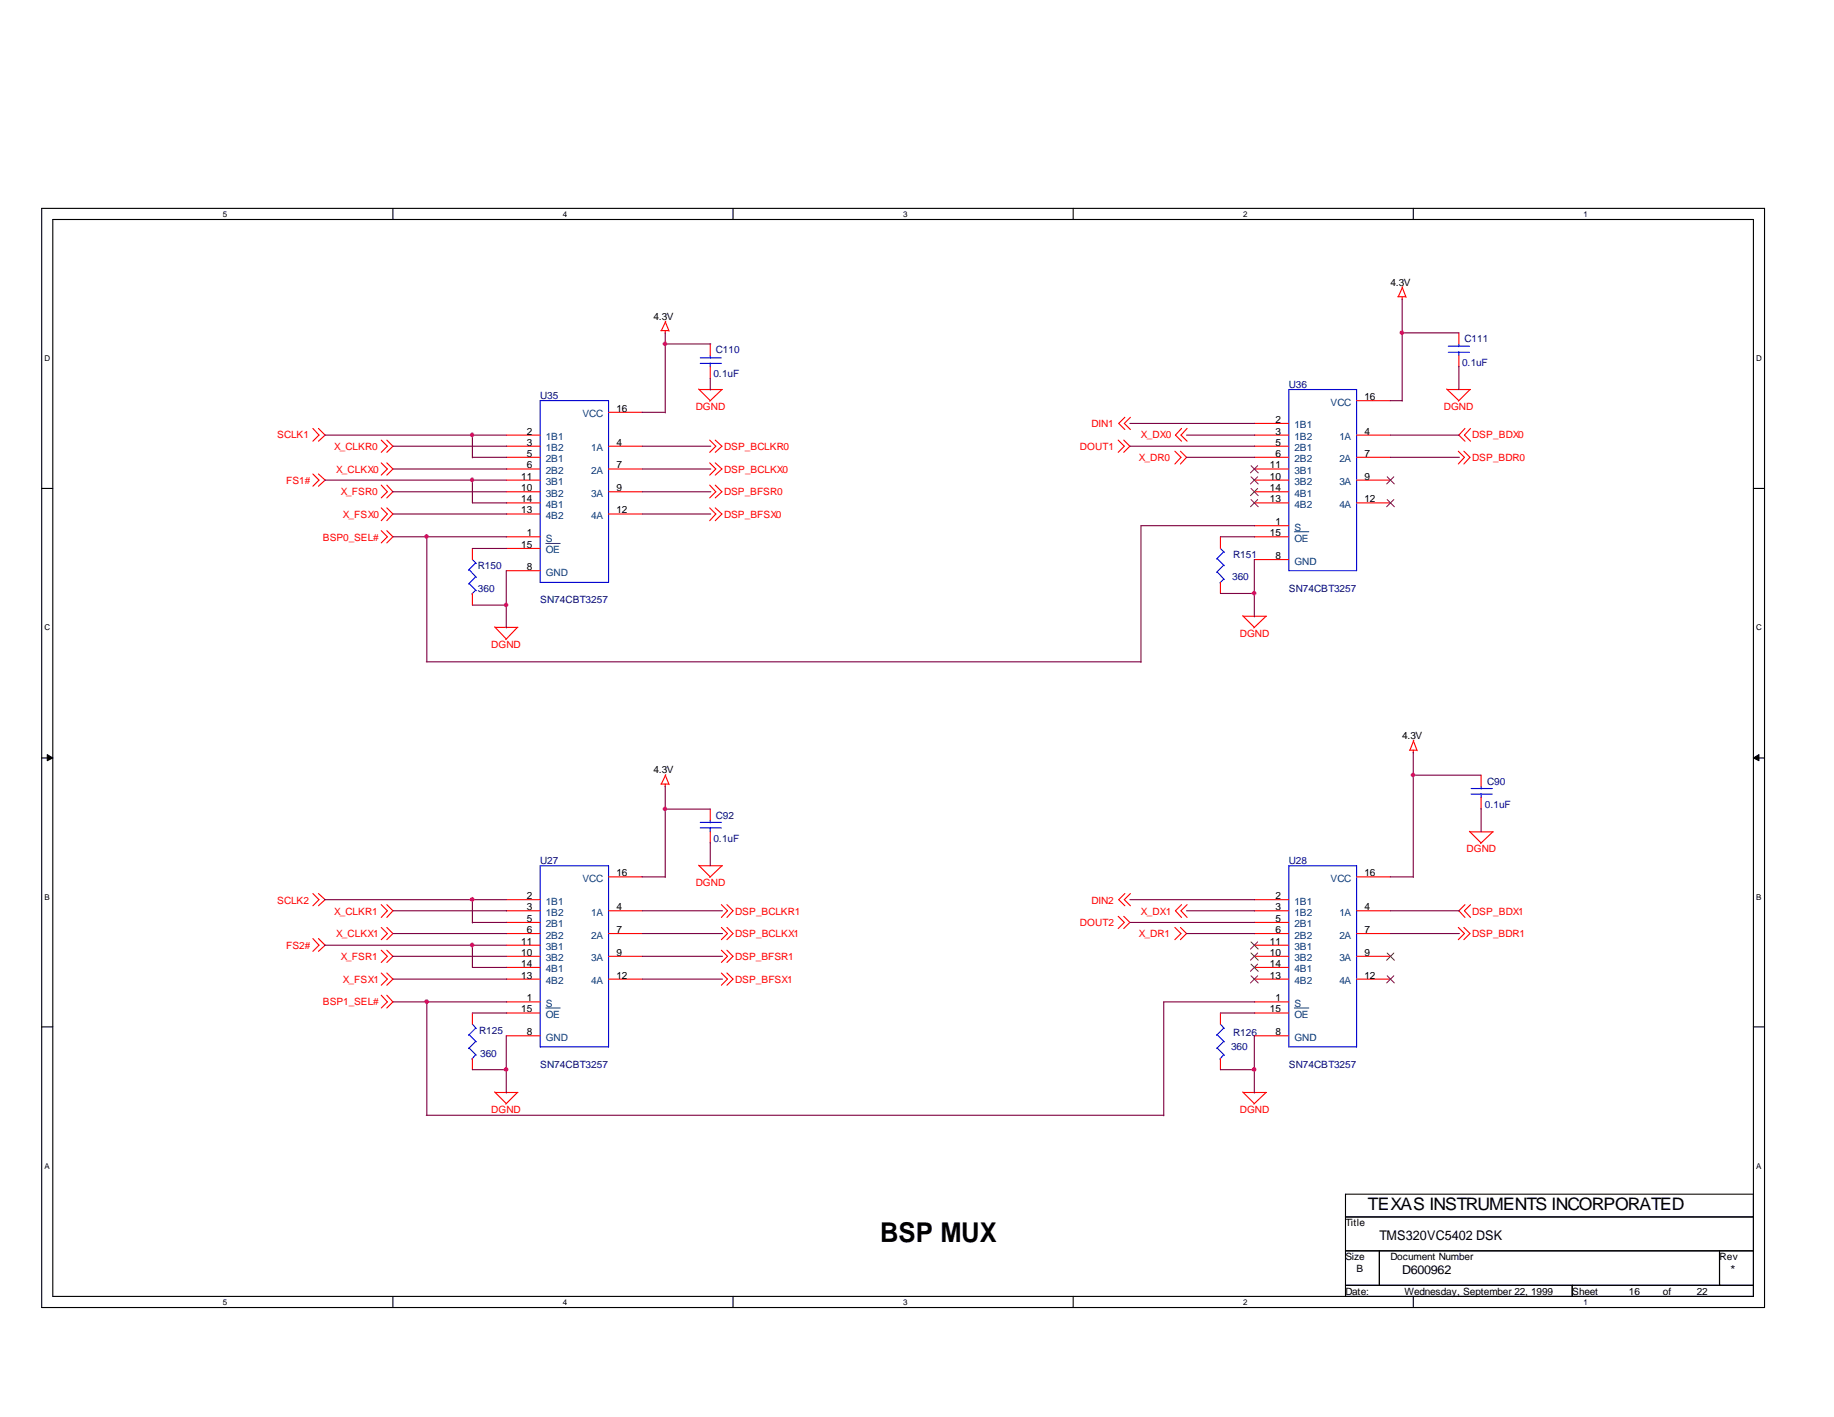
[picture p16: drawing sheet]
<svg xmlns="http://www.w3.org/2000/svg" width="279mm" height="216mm" viewBox="0 0 279 216" stroke-linecap="round" stroke-linejoin="round" font-family="sans-serif">
<defs><g id="words">
<text font-size="4.1" x="134.1" y="189.2">BSP MUX</text>
<text font-size="2.6" x="208.4" y="184.3">TEXAS INSTRUMENTS INCORPORATED</text>
<text font-size="2" x="210.1" y="189">TMS320VC5402 DSK</text>
<g font-size="1.9">
<text x="213.6" y="194.1">D600962</text>
<text x="263.7" y="194.1">*</text>
</g>
<g font-size="1.5">
<text x="211.8" y="43.5">4.3V</text>
<text x="99.6" y="48.7">4.3V</text>
<text x="93.9" y="62.7">16</text>
<text x="194.3" y="64.4">2</text>
<text x="207.9" y="61">16</text>
<text x="80.3" y="66.2">2</text>
<text x="80.3" y="67.9">3</text>
<text x="80.3" y="69.6">5</text>
<text x="80.3" y="71.4">6</text>
<text x="93.9" y="67.9">4</text>
<text x="93.9" y="71.4">7</text>
<text x="193.5" y="71.4">11</text>
<text x="194.3" y="66.2">3</text>
<text x="194.3" y="67.9">5</text>
<text x="194.3" y="69.6">6</text>
<text x="207.9" y="66.2">4</text>
<text x="207.9" y="69.6">7</text>
<text x="79.4" y="76.5">14</text>
<text x="79.4" y="73.1">11</text>
<text x="79.4" y="74.8">10</text>
<text x="93.9" y="74.8">9</text>
<text x="193.5" y="74.8">14</text>
<text x="193.5" y="76.5">13</text>
<text x="193.5" y="73.1">10</text>
<text x="207.9" y="73.1">9</text>
<text x="207.9" y="76.5">12</text>
<text x="79.4" y="78.2">13</text>
<text x="79.4" y="83.5">15</text>
<text x="80.3" y="81.7">1</text>
<text x="93.9" y="78.2">12</text>
<text x="193.5" y="81.7">15</text>
<text x="194.3" y="80">1</text>
<text x="80.3" y="86.9">8</text>
<text x="194.3" y="85.2">8</text>
<text x="213.6" y="112.6">4.3V</text>
<text x="99.6" y="117.8">4.3V</text>
<text x="80.3" y="137">2</text>
<text x="93.9" y="133.5">16</text>
<text x="194.3" y="137">2</text>
<text x="207.9" y="133.5">16</text>
<text x="79.4" y="143.9">11</text>
<text x="80.3" y="138.7">3</text>
<text x="80.3" y="140.5">5</text>
<text x="80.3" y="142.2">6</text>
<text x="93.9" y="138.7">4</text>
<text x="93.9" y="142.2">7</text>
<text x="193.5" y="143.9">11</text>
<text x="194.3" y="138.7">3</text>
<text x="194.3" y="140.5">5</text>
<text x="194.3" y="142.2">6</text>
<text x="207.9" y="138.7">4</text>
<text x="207.9" y="142.2">7</text>
<text x="79.4" y="147.3">14</text>
<text x="79.4" y="149.1">13</text>
<text x="79.4" y="145.6">10</text>
<text x="93.9" y="145.6">9</text>
<text x="93.9" y="149.1">12</text>
<text x="193.5" y="147.3">14</text>
<text x="193.5" y="149.1">13</text>
<text x="193.5" y="145.6">10</text>
<text x="207.9" y="145.6">9</text>
<text x="207.9" y="149.1">12</text>
<text x="79.4" y="154.3">15</text>
<text x="80.3" y="152.6">1</text>
<text x="193.5" y="154.3">15</text>
<text x="194.3" y="152.6">1</text>
<text x="80.3" y="157.7">8</text>
<text x="194.3" y="157.7">8</text>
<text x="205" y="186.9">Title</text>
<text x="205" y="197.3">Date:</text>
<text x="205" y="192">Size</text>
<text x="206.7" y="193.8">B</text>
<text x="211.8" y="192">Document Number</text>
<text x="214" y="197.3">Wednesday, September 22, 1999</text>
<text x="239.5" y="197.3">Sheet</text>
<text x="248.2" y="197.3">16</text>
<text x="253.3" y="197.3">of</text>
<text x="258.5" y="197.3">22</text>
<text x="262" y="192">Rev</text>
</g>
<g font-size="1.5" fill="#000080">
<text x="109.1" y="53.8">C110</text>
<text x="223.1" y="52.2">C111</text>
<text x="108.7" y="57.5">0.1uF</text>
<text x="196.3" y="59.1">U36</text>
<text x="222.8" y="55.8">0.1uF</text>
<text x="82.3" y="60.8">U35</text>
<text x="72.8" y="86.7">R150</text>
<text x="187.7" y="88.4">360</text>
<text x="187.9" y="85">R151</text>
<text x="72.8" y="90.2">360</text>
<text x="82.3" y="91.9">SN74CBT3257</text>
<text x="196.3" y="90.2">SN74CBT3257</text>
<text x="226.6" y="119.5">C90</text>
<text x="109.1" y="124.7">C92</text>
<text x="226.2" y="123.1">0.1uF</text>
<text x="82.3" y="131.6">U27</text>
<text x="108.7" y="128.4">0.1uF</text>
<text x="196.3" y="131.6">U28</text>
<text x="73" y="157.5">R125</text>
<text x="73.2" y="161.1">360</text>
<text x="187.5" y="159.9">360</text>
<text x="187.9" y="157.8">R126</text>
<text x="82.3" y="162.7">SN74CBT3257</text>
<text x="196.3" y="162.7">SN74CBT3257</text>
</g>
<g font-size="1.5" fill="#004080">
<text x="88.7" y="63.6">VCC</text>
<text x="197.2" y="65.3">1B1</text>
<text x="202.7" y="61.8">VCC</text>
<text x="83.1" y="68.7">1B2</text>
<text x="83.1" y="70.4">2B1</text>
<text x="83.1" y="67.1">1B1</text>
<text x="90.1" y="68.7">1A</text>
<text x="197.2" y="67.1">1B2</text>
<text x="197.2" y="68.7">2B1</text>
<text x="197.2" y="70.4">2B2</text>
<text x="204" y="67.1">1A</text>
<text x="204" y="70.4">2A</text>
<text x="83.1" y="75.7">3B2</text>
<text x="83.1" y="72.2">2B2</text>
<text x="83.1" y="77.4">4B1</text>
<text x="83.1" y="73.9">3B1</text>
<text x="90.1" y="72.2">2A</text>
<text x="90.1" y="75.7">3A</text>
<text x="197.2" y="73.9">3B2</text>
<text x="197.2" y="75.7">4B1</text>
<text x="197.2" y="72.2">3B1</text>
<text x="197.2" y="77.4">4B2</text>
<text x="204" y="73.9">3A</text>
<text x="204" y="77.4">4A</text>
<text x="83.1" y="79.1">4B2</text>
<text x="83.1" y="82.5">S</text>
<text x="90.1" y="79.1">4A</text>
<text x="197.2" y="80.9">S</text>
<text x="197.2" y="82.5">OE</text>
<text x="83.1" y="87.7">GND</text>
<text x="83.1" y="84.3">OE</text>
<text x="197.2" y="86">GND</text>
<text x="83.1" y="137.8">1B1</text>
<text x="88.7" y="134.4">VCC</text>
<text x="197.2" y="137.8">1B1</text>
<text x="202.7" y="134.4">VCC</text>
<text x="83.1" y="139.5">1B2</text>
<text x="83.1" y="141.3">2B1</text>
<text x="83.1" y="143">2B2</text>
<text x="90.1" y="139.5">1A</text>
<text x="90.1" y="143">2A</text>
<text x="197.2" y="139.5">1B2</text>
<text x="197.2" y="141.3">2B1</text>
<text x="197.2" y="143">2B2</text>
<text x="204" y="139.5">1A</text>
<text x="204" y="143">2A</text>
<text x="83.1" y="146.5">3B2</text>
<text x="83.1" y="148.2">4B1</text>
<text x="83.1" y="144.8">3B1</text>
<text x="83.1" y="149.9">4B2</text>
<text x="90.1" y="146.5">3A</text>
<text x="90.1" y="149.9">4A</text>
<text x="197.2" y="146.5">3B2</text>
<text x="197.2" y="148.2">4B1</text>
<text x="197.2" y="144.8">3B1</text>
<text x="197.2" y="149.9">4B2</text>
<text x="204" y="146.5">3A</text>
<text x="204" y="149.9">4A</text>
<text x="83.1" y="153.4">S</text>
<text x="83.1" y="155.1">OE</text>
<text x="197.2" y="153.4">S</text>
<text x="197.2" y="155.1">OE</text>
<text x="83.1" y="158.6">GND</text>
<text x="197.2" y="158.6">GND</text>
</g>
<g font-size="1.5" fill="#f00">
<text x="106" y="62.5">DGND</text>
<text x="166.3" y="65.1">DIN1</text>
<text x="220" y="62.5">DGND</text>
<text x="42.2" y="66.8">SCLK1</text>
<text x="50.9" y="68.6">X_CLKR0</text>
<text x="110.3" y="68.6">DSP_BCLKR0</text>
<text x="164.5" y="68.6">DOUT1</text>
<text x="173.5" y="70.3">X_DR0</text>
<text x="173.8" y="66.8">X_DX0</text>
<text x="224.3" y="70.3">DSP_BDR0</text>
<text x="224.3" y="66.8">DSP_BDX0</text>
<text x="43.6" y="73.7">FS1#</text>
<text x="51.2" y="72.1">X_CLKX0</text>
<text x="51.9" y="75.4">X_FSR0</text>
<text x="110.3" y="72.1">DSP_BCLKX0</text>
<text x="110.3" y="75.4">DSP_BFSR0</text>
<text x="49.2" y="82.4">BSP0_SEL#</text>
<text x="52.2" y="78.9">X_FSX0</text>
<text x="110.3" y="78.9">DSP_BFSX0</text>
<text x="74.8" y="98.8">DGND</text>
<text x="188.9" y="97">DGND</text>
<text x="223.4" y="129.9">DGND</text>
<text x="42.2" y="137.7">SCLK2</text>
<text x="106" y="135">DGND</text>
<text x="166.3" y="137.7">DIN2</text>
<text x="50.9" y="139.4">X_CLKR1</text>
<text x="51.2" y="142.8">X_CLKX1</text>
<text x="112" y="142.8">DSP_BCLKX1</text>
<text x="112" y="139.4">DSP_BCLKR1</text>
<text x="164.5" y="141.1">DOUT2</text>
<text x="173.5" y="142.8">X_DR1</text>
<text x="173.8" y="139.4">X_DX1</text>
<text x="224.3" y="142.8">DSP_BDR1</text>
<text x="224.3" y="139.4">DSP_BDX1</text>
<text x="43.6" y="144.5">FS2#</text>
<text x="51.9" y="146.3">X_FSR1</text>
<text x="52.2" y="149.8">X_FSX1</text>
<text x="112" y="146.3">DSP_BFSR1</text>
<text x="112" y="149.8">DSP_BFSX1</text>
<text x="49.2" y="153.2">BSP1_SEL#</text>
<text x="74.8" y="169.6">DGND</text>
<text x="188.9" y="169.6">DGND</text>
</g>
<g font-size="1.2">
<text x="34" y="33">5</text>
<text x="85.8" y="33">4</text>
<text x="137.6" y="33">3</text>
<text x="189.4" y="33">2</text>
<text x="241.2" y="33">1</text>
<text x="6.8" y="55">D</text>
<text x="267.5" y="55">D</text>
<text x="6.8" y="96">C</text>
<text x="267.5" y="96">C</text>
<text x="6.8" y="137.1">B</text>
<text x="267.5" y="137.1">B</text>
<text x="6.8" y="178.1">A</text>
<text x="267.5" y="178.1">A</text>
<text x="34" y="198.8">5</text>
<text x="85.8" y="198.8">4</text>
<text x="137.6" y="198.8">3</text>
<text x="189.4" y="198.8">2</text>
<text x="241.2" y="198.8">1</text>
</g>
</g></defs>
<g fill="none" stroke="#000" stroke-width=".17">
<path d="M6.3 31.8h262.5v167.4h-262.5zM8 33.4h259.1v164.1h-259.1zM59.9 31.8v1.6M111.7 31.8v1.6M163.5 31.8v1.6M215.3 31.8v1.6M6.3 74.4h1.7M267.1 74.4h1.7M6.3 115.5h1.7M267.1 115.5h1.7M6.3 156.5h1.7M267.1 156.5h1.7"/>
<path d="M59.9 197.5v1.7M111.7 197.5v1.7M163.5 197.5v1.7M205 185.4h62.1M205 190.6h62.1M205 195.8h62.1M210.1 190.6v5.2M215.3 197.5v1.7M239.5 195.8v1.7M262 190.6v5.2M267.1 181.9h-62.1v15.6"/>
</g>
<g fill="#000" stroke="#000" stroke-width=".15">
<path d="M7.2 115l.8 .5-.8 .4z" fill-rule="evenodd"/>
<path d="M267.1 115.5l.9-.5v.9z" fill-rule="evenodd"/>
</g>
<g fill="none" stroke="#f00" stroke-width=".17">
<path d="M100.7 50.4h1.2M101.3 50.4v.4M101.3 49l.6 1.5M101.4 48.9l-.6 1.5M106.4 59.3l1.8 1.7M106.5 59.4h3.6M108.2 52.4v1.8M108.2 55.9v1.8M110 59.4l-1.9 1.7M212.9 45.2h1.2M213.6 45.2v.4M213.6 43.8l.6 1.5"/>
<path d="M213.7 43.7l-.7 1.5M220.4 59.3l1.8 1.7M220.5 59.4h3.5M222.2 50.7v1.7M222.2 54.2v1.7M223.9 59.4l-1.7 1.7M47.7 65.3l.9 1-.9 .9M47.7 72.2l.9 1-.9 .9M48.5 65.3l1 1-1 .9M48.5 72.2l1 1-1 .9M58.1 67.1l.9 .9-.9 .9M58.1 70.5l.9 1-.9 .9"/>
<path d="M58.1 73.9l.9 1-.9 1M58.1 77.4l.9 .9-.9 1M58.9 67.1l1 .9-1 .9M58.9 70.5l1 1-1 .9M58.9 73.9l1 1-1 1M58.9 77.4l1 .9-1 1M77.1 68h5.2M77.1 76.6h5.2M77.1 71.5h5.2M77.1 73.2h5.2M77.1 74.9h5.2M77.1 78.3h5.2"/>
<path d="M77.1 66.3h5.2M77.1 69.7h5.2M92.7 68h5.2M92.7 71.5h5.2M92.7 74.9h5.2M92.7 78.3h5.2M92.7 62.8h5.2M108.1 70.5l1 1-1 .9M108.1 73.9l1 1-1 1M108.1 77.4l1 .9-1 1M108.1 67.1l1 .9-1 .9M109 70.5l1 1-1 .9"/>
<path d="M109 73.9l1 1-1 1M109 77.4l1 .9-1 1M109 67.1l1 .9-1 .9M170.3 67.1l1 .9-1 .9M171.2 67.1l.9 .9-.9 .9M171.4 63.6l-1 .9 1 .9M172.2 63.6l-.9 .9 .9 .9M179 68.7l.9 1-.9 1M179.8 68.7l1 1-1 1M180 65.3l-.9 1 .9 .9M180.8 65.3l-.9 1 .9 .9M191.1 68h5.2"/>
<path d="M191.1 76.6h5.2M191.1 71.5h5.2M191.1 73.2h5.2M191.1 74.9h5.2M191.1 66.3h5.2M191.1 69.7h5.2M191.1 64.5h5.2M206.7 76.6h5.1M206.7 73.2h5.1M206.7 66.3h5.1M206.7 69.7h5.1M206.7 61h5.1"/>
<path d="M222.2 68.7l.9 1-.9 1M223 68.7l.9 1-.9 1M223.2 65.3l-1 1 1 .9M224 65.3l-.9 1 .9 .9M58.1 80.9l.9 .9-.9 .9M58.9 80.9l1 .9-1 .9M72 83.6v1.7M72 90.4v1.8M75.4 95.5l1.7 1.9M75.4 95.6h3.5M77.1 81.8h5.2M77.1 83.6h5.2"/>
<path d="M77.1 87h5.2M78.8 95.6l-1.8 1.9M185.9 81.8v1.8M185.9 88.7v1.7M189.3 93.8l1.8 1.8M189.4 93.9h3.6M191.1 81.8h5.2M191.1 80.1h5.2M191.1 85.3h5.2M192.9 93.9l-1.9 1.8M100.7 119.5h1.2M101.3 119.5v.4"/>
<path d="M101.3 118.1l.6 1.4M101.4 118l-.6 1.5M214.7 114.3h1.1M215.3 114.3v.4M215.3 112.9l.6 1.5M215.4 112.8l-.6 1.5M225.6 118.1v1.7M47.7 136.1l.9 1-.9 .9M48.5 136.1l1 1-1 .9M58.1 137.8l.9 1-.9 1M58.9 137.8l1 1-1 1M77.1 138.8h5.2"/>
<path d="M77.1 137.1h5.2M92.7 138.8h5.2M92.7 133.6h5.2M106.4 131.8l1.8 1.8M106.5 131.9h3.6M108.2 123.3v1.7M108.2 126.7v1.7M109.9 137.8l.9 1-.9 1M110 131.9l-1.9 1.8M110.7 137.8l1 1-1 1M170.3 139.6l1 .9-1 1M171.2 139.6l.9 .9-.9 1"/>
<path d="M171.4 136.1l-1 1 1 .9M172.2 136.1l-.9 1 .9 .9M180 137.8l-.9 1 .9 1M180.8 137.8l-.9 1 .9 1M191.1 138.8h5.2M191.1 137.1h5.2M206.7 138.8h5.1M206.7 133.6h5.1M223.2 137.8l-1 1 1 1M223.9 126.7l1.7 1.7M223.9 126.7h3.6M224 137.8l-.9 1 .9 1"/>
<path d="M225.6 121.5v1.8M227.4 126.7l-1.8 1.8M47.7 143l.9 1-.9 .9M48.5 143l1 1-1 .9M58.1 141.3l.9 .9-.9 1M58.1 144.8l.9 .9-.9 .9M58.1 148.3l.9 .9-.9 .9M58.1 151.6l.9 1.1-.9 .9M58.9 141.3l1 .9-1 1M58.9 144.8l1 .9-1 .9M58.9 148.3l1 .9-1 .9M58.9 151.6l1 1.1-1 .9"/>
<path d="M72 154.3v1.7M77.1 147.4h5.2M77.1 142.2h5.2M77.1 144h5.2M77.1 145.7h5.2M77.1 149.2h5.2M77.1 152.7h5.2M77.1 154.3h5.2M77.1 140.5h5.2M77.1 157.8h5.2M92.7 142.2h5.2M92.7 145.7h5.2"/>
<path d="M92.7 149.2h5.2M109.9 141.3l.9 .9-.9 1M109.9 144.8l.9 .9-.9 .9M109.9 148.3l.9 .9-.9 .9M110.7 141.3l1 .9-1 1M110.7 144.8l1 .9-1 .9M110.7 148.3l1 .9-1 .9M179 141.3l.9 .9-.9 1M179.8 141.3l1 .9-1 1M185.9 154.3v1.7M191.1 147.4h5.2M191.1 142.2h5.2"/>
<path d="M191.1 144h5.2M191.1 145.7h5.2M191.1 149.2h5.2M191.1 152.7h5.2M191.1 154.3h5.2M191.1 140.5h5.2M191.1 157.8h5.2M206.7 142.2h5.1M206.7 145.7h5.1M206.7 149.2h5.1M222.2 141.3l.9 .9-.9 1M223 141.3l.9 .9-.9 1"/>
<path d="M72 161.3v1.7M75.4 166.4l1.7 1.7M75.4 166.5h3.5M78.8 166.5l-1.8 1.7M185.9 161.3v1.7M189.3 166.4l1.8 1.7M189.4 166.5h3.6M192.9 166.5l-1.9 1.7"/>
</g>
<g fill="none" stroke="#00f" stroke-width=".17">
<path d="M106.7 55.4h3.2M106.7 54.5h3.2M108.2 54.2v.4M108.2 55.3v.6M196.3 59.4h10.4v27.6h-10.4zM220.6 53.7h3.3M220.6 52.7h3.3M222.2 52.4v.4M222.2 53.6v.6M82.3 61h10.4v27.7h-10.4zM71.5 86.8l1.1 1.2M71.5 88.9l1.1 1.1"/>
<path d="M72 85.3l.6 .6M72.5 85.8l-1.1 1.1M72.5 87.9l-1.1 1.1M72.5 89.9l-.6 .6M185.4 85.1l1.1 1.1M185.4 87.1l1.1 1.2M185.9 83.6l.6 .6M186.4 84.1l-1.1 1.1M186.4 86.1l-1.1 1.1M186.4 88.2l-.6 .6M225.6 119.8v.4M82.3 131.9h10.4v27.6h-10.4z"/>
<path d="M106.7 126.2h3.2M106.7 125.3h3.2M108.2 125v.4M108.2 126.1v.6M196.3 131.9h10.4v27.6h-10.4zM224.1 121h3.2M224.1 120.1h3.2M225.6 120.9v.6M71.5 157.6l1.1 1.2M71.5 159.7l1.1 1.1M72 156l.6 .7M72.5 156.6l-1.1 1.1"/>
<path d="M72.5 158.7l-1.1 1.1M185.4 157.6l1.1 1.2M185.4 159.7l1.1 1.1M185.9 156l.6 .7M186.4 156.6l-1.1 1.1M186.4 158.7l-1.1 1.1M72.5 160.7l-.6 .7M186.4 160.7l-.6 .7"/>
</g>
<path d="M83.1 82.8h2.2M197.2 81h2.2M83.1 153.6h2.2M197.2 153.6h2.2" fill="none" stroke="#004080" stroke-width=".15"/>
<g fill="none" stroke="#804000" stroke-width=".15">
<path d="M190.6 74.4l1.1 1.1M190.6 71l1.1 1.1M190.6 76.1l1.1 1.1M190.6 72.6l1.1 1.1M191.6 74.4l-1.1 1.1M191.6 71l-1.1 1.1M191.6 76.1l-1.1 1.1M191.6 72.6l-1.1 1.1M211.3 72.6l1.1 1.1M211.3 76.1l1.1 1.1M212.3 72.6l-1.1 1.1M212.3 76.1l-1.1 1.1"/>
<path d="M190.6 146.9l1.1 1.1M190.6 143.5l1.1 1.1M190.6 148.7l1.1 1.1M190.6 145.2l1.1 1.1M191.6 146.9l-1.1 1.1M191.6 143.5l-1.1 1.1M191.6 148.7l-1.1 1.1M191.6 145.2l-1.1 1.1M211.3 145.2l1.1 1.1M211.3 148.7l1.1 1.1M212.3 145.2l-1.1 1.1M212.3 148.7l-1.1 1.1"/>
</g>
<g fill="none" stroke="#800040" stroke-width=".17">
<path d="M101.3 50.7v12.2M101.3 52.4h7M108.2 57.7v1.7M213.5 50.7h8.7M213.6 45.6v15.5M222.2 55.8v3.6M49.4 66.3h27.7M49.4 73.2h27.7M59.8 74.9h17.3M59.9 78.3h17.3M59.9 71.5h17.3M59.9 68h17.3"/>
<path d="M72 66.3v3.5M72 73.1v3.5h5.2M72 69.7h5.2M97.8 62.8h3.5M97.9 78.3h10.4M97.9 74.9h10.4M97.9 71.5h10.4M97.9 68h10.4M172.1 68h19.1M172.1 64.5h19.1M180.8 69.7h10.4M180.8 66.3h10.4"/>
<path d="M211.8 61h1.8M211.8 69.7h10.5M211.8 66.3h10.5M59.9 81.8h17.3M65 81.7v19.1M72 83.6h5.2M72 92.2h5.2M77.1 87v8.7M185.9 81.8h5.3M185.9 90.4h5.3M191.1 85.3v8.7M191.2 80.1h-17.4v20.8"/>
<path d="M64.9 100.8h108.9M101.3 119.8v13.9M215.2 118.1h10.4M215.3 114.6v19.1M49.4 137.1h27.7M59.9 138.8h17.3M72 137.1v3.5M97.8 133.6h3.5M97.9 138.8h12.2M101.3 123.3h6.9M108.2 128.4v3.5M172.1 137.1h19.1"/>
<path d="M180.8 138.8h10.4M211.8 133.6h3.5M211.8 138.8h10.5M225.6 123.2v3.5M49.4 144h27.7M59.8 145.7h17.3M59.9 149.2h17.3M59.9 152.7h17.3M59.9 142.2h17.3M65 152.6v17.3M72 143.9v3.5h5.2M72 154.3h5.2"/>
<path d="M72 140.5h5.2M77.1 157.8v8.7M97.9 149.2h12.2M97.9 142.2h12.2M97.9 145.7h12.2M172.1 140.5h19.1M180.8 142.2h10.4M185.9 154.3h5.3M191.1 157.8v8.7M191.2 152.7h-13.9v17.3M211.8 142.2h10.5M64.9 169.9h112.4"/>
<path d="M72 163h5.2M185.9 163h5.3"/>
</g>
<g fill="#f0f" stroke="#f0f" stroke-width=".17">
<circle cx="65" cy="81.7" r=".29"/>
<circle cx="71.9" cy="66.2" r=".29"/>
<circle cx="65" cy="152.6" r=".29"/>
<circle cx="71.9" cy="137" r=".29"/>
<circle cx="71.9" cy="144" r=".29"/>
<circle cx="213.6" cy="50.7" r=".29"/>
<circle cx="215.3" cy="118.1" r=".29"/>
<circle cx="71.9" cy="73.1" r=".29"/>
<circle cx="101.3" cy="52.4" r=".29"/>
<circle cx="77.1" cy="92.2" r=".29"/>
<circle cx="191.1" cy="162.9" r=".29"/>
<circle cx="191.1" cy="90.4" r=".29"/>
<circle cx="77.1" cy="162.9" r=".29"/>
<circle cx="101.3" cy="123.2" r=".29"/>
</g>
<use href="#words"/>
</svg>
